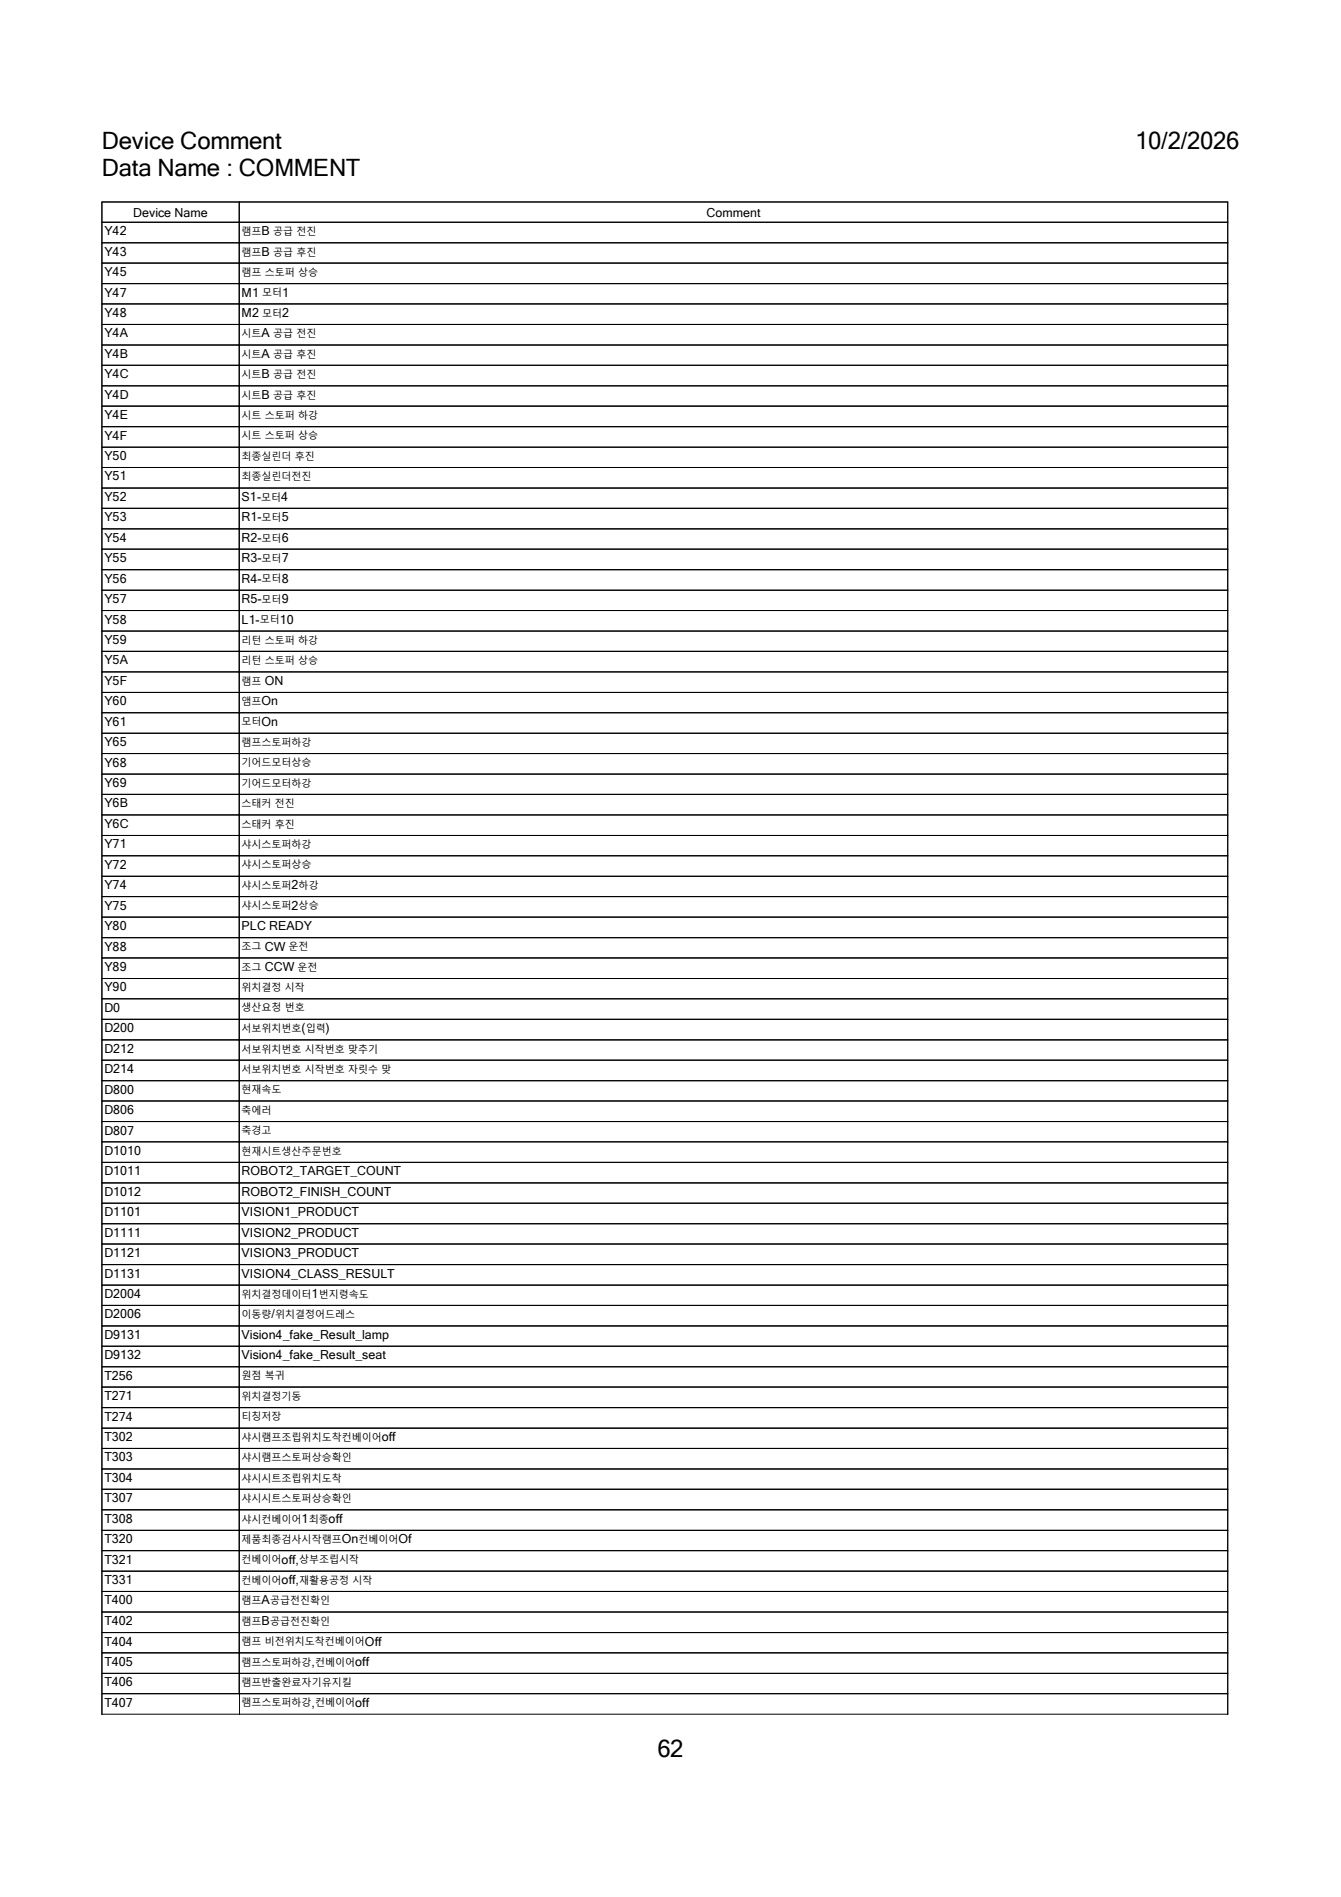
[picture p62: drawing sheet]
<svg xmlns="http://www.w3.org/2000/svg" width="210mm" height="297mm" viewBox="0 0 210 297" stroke-linecap="round" stroke-linejoin="round" font-family="sans-serif">
<defs><g id="words">
<g font-size="3.7">
<text x="16" y="23.4">Device Comment</text>
<text x="177.8" y="23.4">10/2/2026</text>
<text x="16" y="27.5">Data Name : COMMENT</text>
<text x="103" y="275.2">62</text>
</g>
<g font-size="1.9">
<text x="20.9" y="33.9">Device Name</text>
<text x="110.7" y="33.9">Comment</text>
<text x="16.3" y="36.8">Y42</text>
<text x="16.3" y="40">Y43</text>
<text x="41" y="36.8">B</text>
<text x="41" y="40">B</text>
<text x="16.3" y="43.2">Y45</text>
<text x="16.3" y="46.4">Y47</text>
<text x="37.8" y="46.4">M1</text>
<text x="44.2" y="46.4">1</text>
<text x="16.3" y="49.6">Y48</text>
<text x="16.3" y="52.8">Y4A</text>
<text x="37.8" y="49.6">M2</text>
<text x="41" y="52.8">A</text>
<text x="44.2" y="49.6">2</text>
<text x="16.3" y="56">Y4B</text>
<text x="16.3" y="59.2">Y4C</text>
<text x="41" y="56">A</text>
<text x="41" y="59.2">B</text>
<text x="16.3" y="62.4">Y4D</text>
<text x="16.3" y="65.6">Y4E</text>
<text x="41" y="62.4">B</text>
<text x="16.3" y="68.8">Y4F</text>
<text x="16.3" y="72.1">Y50</text>
<text x="16.3" y="75.2">Y51</text>
<text x="16.3" y="78.4">Y52</text>
<text x="16.3" y="81.6">Y53</text>
<text x="37.8" y="78.4">S1-</text>
<text x="37.8" y="81.6">R1-</text>
<text x="44" y="78.4">4</text>
<text x="44.1" y="81.6">5</text>
<text x="16.3" y="84.8">Y54</text>
<text x="16.3" y="88">Y55</text>
<text x="37.8" y="84.8">R2-</text>
<text x="37.8" y="88">R3-</text>
<text x="44.1" y="84.8">6</text>
<text x="44.1" y="88">7</text>
<text x="16.3" y="91.2">Y56</text>
<text x="16.3" y="94.4">Y57</text>
<text x="37.8" y="91.2">R4-</text>
<text x="37.8" y="94.4">R5-</text>
<text x="44.1" y="91.2">8</text>
<text x="44.1" y="94.4">9</text>
<text x="16.3" y="97.6">Y58</text>
<text x="16.3" y="100.8">Y59</text>
<text x="37.8" y="97.6">L1-</text>
<text x="43.8" y="97.6">10</text>
<text x="16.3" y="104">Y5A</text>
<text x="16.3" y="107.2">Y5F</text>
<text x="41.5" y="107.2">ON</text>
<text x="16.3" y="110.4">Y60</text>
<text x="16.3" y="113.6">Y61</text>
<text x="41" y="110.4">On</text>
<text x="41" y="113.6">On</text>
<text x="16.3" y="116.8">Y65</text>
<text x="16.3" y="120">Y68</text>
<text x="16.3" y="123.2">Y69</text>
<text x="16.3" y="126.4">Y6B</text>
<text x="16.3" y="129.6">Y6C</text>
<text x="16.3" y="132.8">Y71</text>
<text x="16.3" y="136">Y72</text>
<text x="16.3" y="139.2">Y74</text>
<text x="16.3" y="142.4">Y75</text>
<text x="45.7" y="139.2">2</text>
<text x="45.7" y="142.4">2</text>
<text x="16.3" y="145.6">Y80</text>
<text x="16.3" y="148.8">Y88</text>
<text x="37.8" y="145.6">PLC READY</text>
<text x="41.5" y="148.8">CW</text>
<text x="16.3" y="152">Y89</text>
<text x="16.3" y="155.2">Y90</text>
<text x="41.5" y="152">CCW</text>
<text x="16.3" y="158.4">D0</text>
<text x="16.3" y="161.6">D200</text>
<text x="47.2" y="161.6">(</text>
<text x="51" y="161.6">)</text>
<text x="16.3" y="164.8">D212</text>
<text x="16.3" y="168">D214</text>
<text x="16.3" y="171.2">D800</text>
<text x="16.3" y="174.4">D806</text>
<text x="16.3" y="177.6">D807</text>
<text x="16.3" y="180.8">D1010</text>
<text x="16.3" y="184">D1011</text>
<text x="37.8" y="184">ROBOT2_TARGET_COUNT</text>
<text x="16.3" y="187.2">D1012</text>
<text x="16.3" y="190.4">D1101</text>
<text x="37.8" y="187.2">ROBOT2_FINISH_COUNT</text>
<text x="37.8" y="190.4">VISION1_PRODUCT</text>
<text x="16.3" y="193.6">D1111</text>
<text x="16.3" y="196.8">D1121</text>
<text x="37.8" y="193.6">VISION2_PRODUCT</text>
<text x="37.8" y="196.8">VISION3_PRODUCT</text>
<text x="16.3" y="200">D1131</text>
<text x="16.3" y="203.2">D2004</text>
<text x="37.8" y="200">VISION4_CLASS_RESULT</text>
<text x="48.8" y="203.2">1</text>
<text x="16.3" y="206.4">D2006</text>
<text x="16.3" y="209.6">D9131</text>
<text x="37.8" y="209.6">Vision4_fake_Result_lamp</text>
<text x="42.5" y="206.4">/</text>
<text x="16.3" y="212.8">D9132</text>
<text x="37.8" y="212.8">Vision4_fake_Result_seat</text>
<text x="16.3" y="216">T256</text>
<text x="16.3" y="219.2">T271</text>
<text x="16.3" y="222.4">T274</text>
<text x="16.3" y="225.6">T302</text>
<text x="59.8" y="225.6">off</text>
<text x="16.3" y="228.8">T303</text>
<text x="16.3" y="232">T304</text>
<text x="16.3" y="235.2">T307</text>
<text x="16.3" y="238.4">T308</text>
<text x="47.2" y="238.4">1</text>
<text x="51.5" y="238.4">off</text>
<text x="16.3" y="241.6">T320</text>
<text x="16.3" y="244.8">T321</text>
<text x="44.1" y="244.8">off,</text>
<text x="53.5" y="241.6">On</text>
<text x="62.4" y="241.6">Of</text>
<text x="16.3" y="248">T331</text>
<text x="16.3" y="251.2">T400</text>
<text x="41" y="251.2">A</text>
<text x="44.1" y="248">off,</text>
<text x="16.3" y="254.4">T402</text>
<text x="16.3" y="257.6">T404</text>
<text x="41" y="254.4">B</text>
<text x="57.1" y="257.6">Off</text>
<text x="16.3" y="260.8">T405</text>
<text x="48.8" y="260.8">,</text>
<text x="55.6" y="260.8">off</text>
<text x="16.3" y="264">T406</text>
<text x="16.3" y="267.2">T407</text>
<text x="48.8" y="267.2">,</text>
<text x="55.6" y="267.2">off</text>
</g>
<g font-size="1.6">
<text x="37.8" y="36.8">램프</text>
<text x="37.8" y="40">램프</text>
<text x="42.8" y="36.8">공급 전진</text>
<text x="42.8" y="40">공급 후진</text>
<text x="37.8" y="43.2">램프 스토퍼 상승</text>
<text x="41.1" y="46.4">모터</text>
<text x="37.8" y="52.8">시트</text>
<text x="41.1" y="49.6">모터</text>
<text x="42.8" y="52.8">공급 전진</text>
<text x="37.8" y="56">시트</text>
<text x="37.8" y="59.2">시트</text>
<text x="42.8" y="56">공급 후진</text>
<text x="42.8" y="59.2">공급 전진</text>
<text x="37.8" y="62.4">시트</text>
<text x="37.8" y="65.6">시트 스토퍼 하강</text>
<text x="42.8" y="62.4">공급 후진</text>
<text x="37.8" y="68.8">시트 스토퍼 상승</text>
<text x="37.8" y="72">최종실린더 후진</text>
<text x="37.8" y="75.2">최종실린더전진</text>
<text x="40.9" y="78.4">모터</text>
<text x="41" y="81.6">모터</text>
<text x="41" y="84.8">모터</text>
<text x="41" y="88">모터</text>
<text x="41" y="91.2">모터</text>
<text x="41" y="94.4">모터</text>
<text x="37.8" y="100.8">리턴 스토퍼 하강</text>
<text x="40.7" y="97.6">모터</text>
<text x="37.8" y="104">리턴 스토퍼 상승</text>
<text x="37.8" y="107.2">램프</text>
<text x="37.8" y="110.4">앰프</text>
<text x="37.8" y="113.6">모터</text>
<text x="37.8" y="116.8">램프스토퍼하강</text>
<text x="37.8" y="120">기어드모터상승</text>
<text x="37.8" y="123.2">기어드모터하강</text>
<text x="37.8" y="126.4">스태커 전진</text>
<text x="37.8" y="129.6">스태커 후진</text>
<text x="37.8" y="132.8">샤시스토퍼하강</text>
<text x="37.8" y="136">샤시스토퍼상승</text>
<text x="37.8" y="139.2">샤시스토퍼</text>
<text x="37.8" y="142.4">샤시스토퍼</text>
<text x="46.8" y="139.2">하강</text>
<text x="46.8" y="142.4">상승</text>
<text x="37.8" y="148.8">조그</text>
<text x="45.2" y="148.8">운전</text>
<text x="37.8" y="152">조그</text>
<text x="37.8" y="155.2">위치결정 시작</text>
<text x="46.6" y="152">운전</text>
<text x="37.8" y="158.4">생산요청 번호</text>
<text x="37.8" y="161.6">서보위치번호 입력</text>
<text x="37.8" y="164.8">서보위치번호 시작번호 맞추기</text>
<text x="37.8" y="168">서보위치번호 시작번호 자릿수 맞</text>
<text x="37.8" y="171.2">현재속도</text>
<text x="37.8" y="174.4">축에러</text>
<text x="37.8" y="177.6">축경고</text>
<text x="37.8" y="180.8">현재시트생산주문번호</text>
<text x="37.8" y="203.2">위치결정데이터</text>
<text x="49.9" y="203.2">번지령속도</text>
<text x="37.8" y="206.4">이동량 위치결정어드레스</text>
<text x="37.8" y="216">원점 복귀</text>
<text x="37.8" y="219.2">위치결정기동</text>
<text x="37.8" y="222.4">티칭저장</text>
<text x="37.8" y="225.6">샤시램프조립위치도착컨베이어</text>
<text x="37.8" y="228.8">샤시램프스토퍼상승확인</text>
<text x="37.8" y="232">샤시시트조립위치도착</text>
<text x="37.8" y="235.2">샤시시트스토퍼상승확인</text>
<text x="37.8" y="238.4">샤시컨베이어 최종</text>
<text x="37.8" y="241.6">제품최종검사시작램프</text>
<text x="37.8" y="244.8">컨베이어</text>
<text x="46.9" y="244.8">상부조립시작</text>
<text x="56.1" y="241.6">컨베이어</text>
<text x="37.8" y="248">컨베이어</text>
<text x="37.8" y="251.2">램프</text>
<text x="42.3" y="251.2">공급전진확인</text>
<text x="46.9" y="248">재활용공정 시작</text>
<text x="37.8" y="254.4">램프</text>
<text x="37.8" y="257.6">램프 비전위치도착컨베이어</text>
<text x="42.3" y="254.4">공급전진확인</text>
<text x="37.8" y="260.8">램프스토퍼하강 컨베이어</text>
<text x="37.8" y="264">램프반출완료자기유지킬</text>
<text x="37.8" y="267.2">램프스토퍼하강 컨베이어</text>
</g>
</g></defs>
<g fill="none" stroke="#c0c0c0" stroke-width=".16">
<path d="M16 34.8h176.2M16 38h176.2M37.5 31.7v236.7M16 41.2h176.2M16 44.4h176.2M16 47.6h176.2M16 50.8h176.2M16 54h176.2M16 57.2h176.2M16 60.4h176.2M16 63.6h176.2M16 66.8h176.2"/>
<path d="M16 70h176.2M16 73.2h176.2M16 76.4h176.2M16 79.6h176.2M16 82.8h176.2M16 86h176.2M16 89.2h176.2M16 92.4h176.2M16 95.6h176.2M16 98.8h176.2M16 102h176.2M16 105.2h176.2"/>
<path d="M16 108.4h176.2M16 111.6h176.2M16 114.8h176.2M16 118h176.2M16 121.2h176.2M16 124.4h176.2M16 127.6h176.2M16 130.8h176.2M16 134h176.2M16 137.2h176.2M16 140.4h176.2M16 143.6h176.2"/>
<path d="M16 146.8h176.2M16 150h176.2M16 153.2h176.2M16 156.4h176.2M16 159.6h176.2M16 162.8h176.2M16 166h176.2M16 169.2h176.2M16 172.4h176.2M16 175.6h176.2M16 178.8h176.2M16 182h176.2"/>
<path d="M16 185.2h176.2M16 188.4h176.2M16 191.6h176.2M16 194.8h176.2M16 198h176.2M16 201.2h176.2M16 204.4h176.2M16 207.6h176.2M16 210.8h176.2M16 214h176.2M16 217.2h176.2M16 220.4h176.2"/>
<path d="M16 223.6h176.2M16 226.8h176.2M16 230h176.2M16 233.2h176.2M16 236.4h176.2M16 239.6h176.2M16 242.8h176.2M16 246h176.2M16 249.2h176.2M16 252.4h176.2M16 255.6h176.2M16 258.8h176.2"/>
<path d="M16 262h176.2M16 265.2h176.2"/>
</g>
<g fill="none" stroke="#000" stroke-width=".16">
<path d="M16 34.8h176.3M16 38h176.3M37.5 31.7v236.7M16 41.2h176.3M16 44.4h176.3M16 47.6h176.3M16 50.8h176.3M16 54h176.3M16 57.2h176.3M16 60.4h176.3M16 63.6h176.3M16 66.8h176.3"/>
<path d="M16 70h176.3M16 73.2h176.3M16 76.4h176.3M16 79.6h176.3M16 82.8h176.3M16 86h176.3M16 89.2h176.3M16 92.4h176.3M16 95.6h176.3M16 98.8h176.3M16 102h176.3M16 105.2h176.3"/>
<path d="M16 108.4h176.3M16 111.6h176.3M16 114.8h176.3M16 118h176.3M16 121.2h176.3M16 124.4h176.3M16 127.6h176.3M16 130.8h176.3M16 134h176.3M16 137.2h176.3M16 140.4h176.3M16 143.6h176.3"/>
<path d="M16 146.8h176.3M16 150h176.3M16 153.2h176.3M16 156.4h176.3M16 159.6h176.3M16 162.8h176.3M16 166h176.3M16 169.2h176.3M16 172.4h176.3M16 175.6h176.3M16 178.8h176.3M16 182h176.3"/>
<path d="M16 185.2h176.3M16 188.4h176.3M16 191.6h176.3M16 194.8h176.3M16 198h176.3M16 201.2h176.3M16 204.4h176.3M16 207.6h176.3M16 210.8h176.3M16 214h176.3M16 217.2h176.3M16 220.4h176.3"/>
<path d="M16 223.6h176.3M16 226.8h176.3M16 230h176.3M16 233.2h176.3M16 236.4h176.3M16 239.6h176.3M16 242.8h176.3M16 246h176.3M16 249.2h176.3M16 252.4h176.3M16 255.6h176.3M16 258.8h176.3"/>
<path d="M16 268.4v-236.8h176.3v236.8M16 268.4h176.3M16 262h176.3M16 265.2h176.3"/>
</g>
<path d="M103 271.8h4v4.1h-4z" fill="#fff"/>
<use href="#words"/>
</svg>
